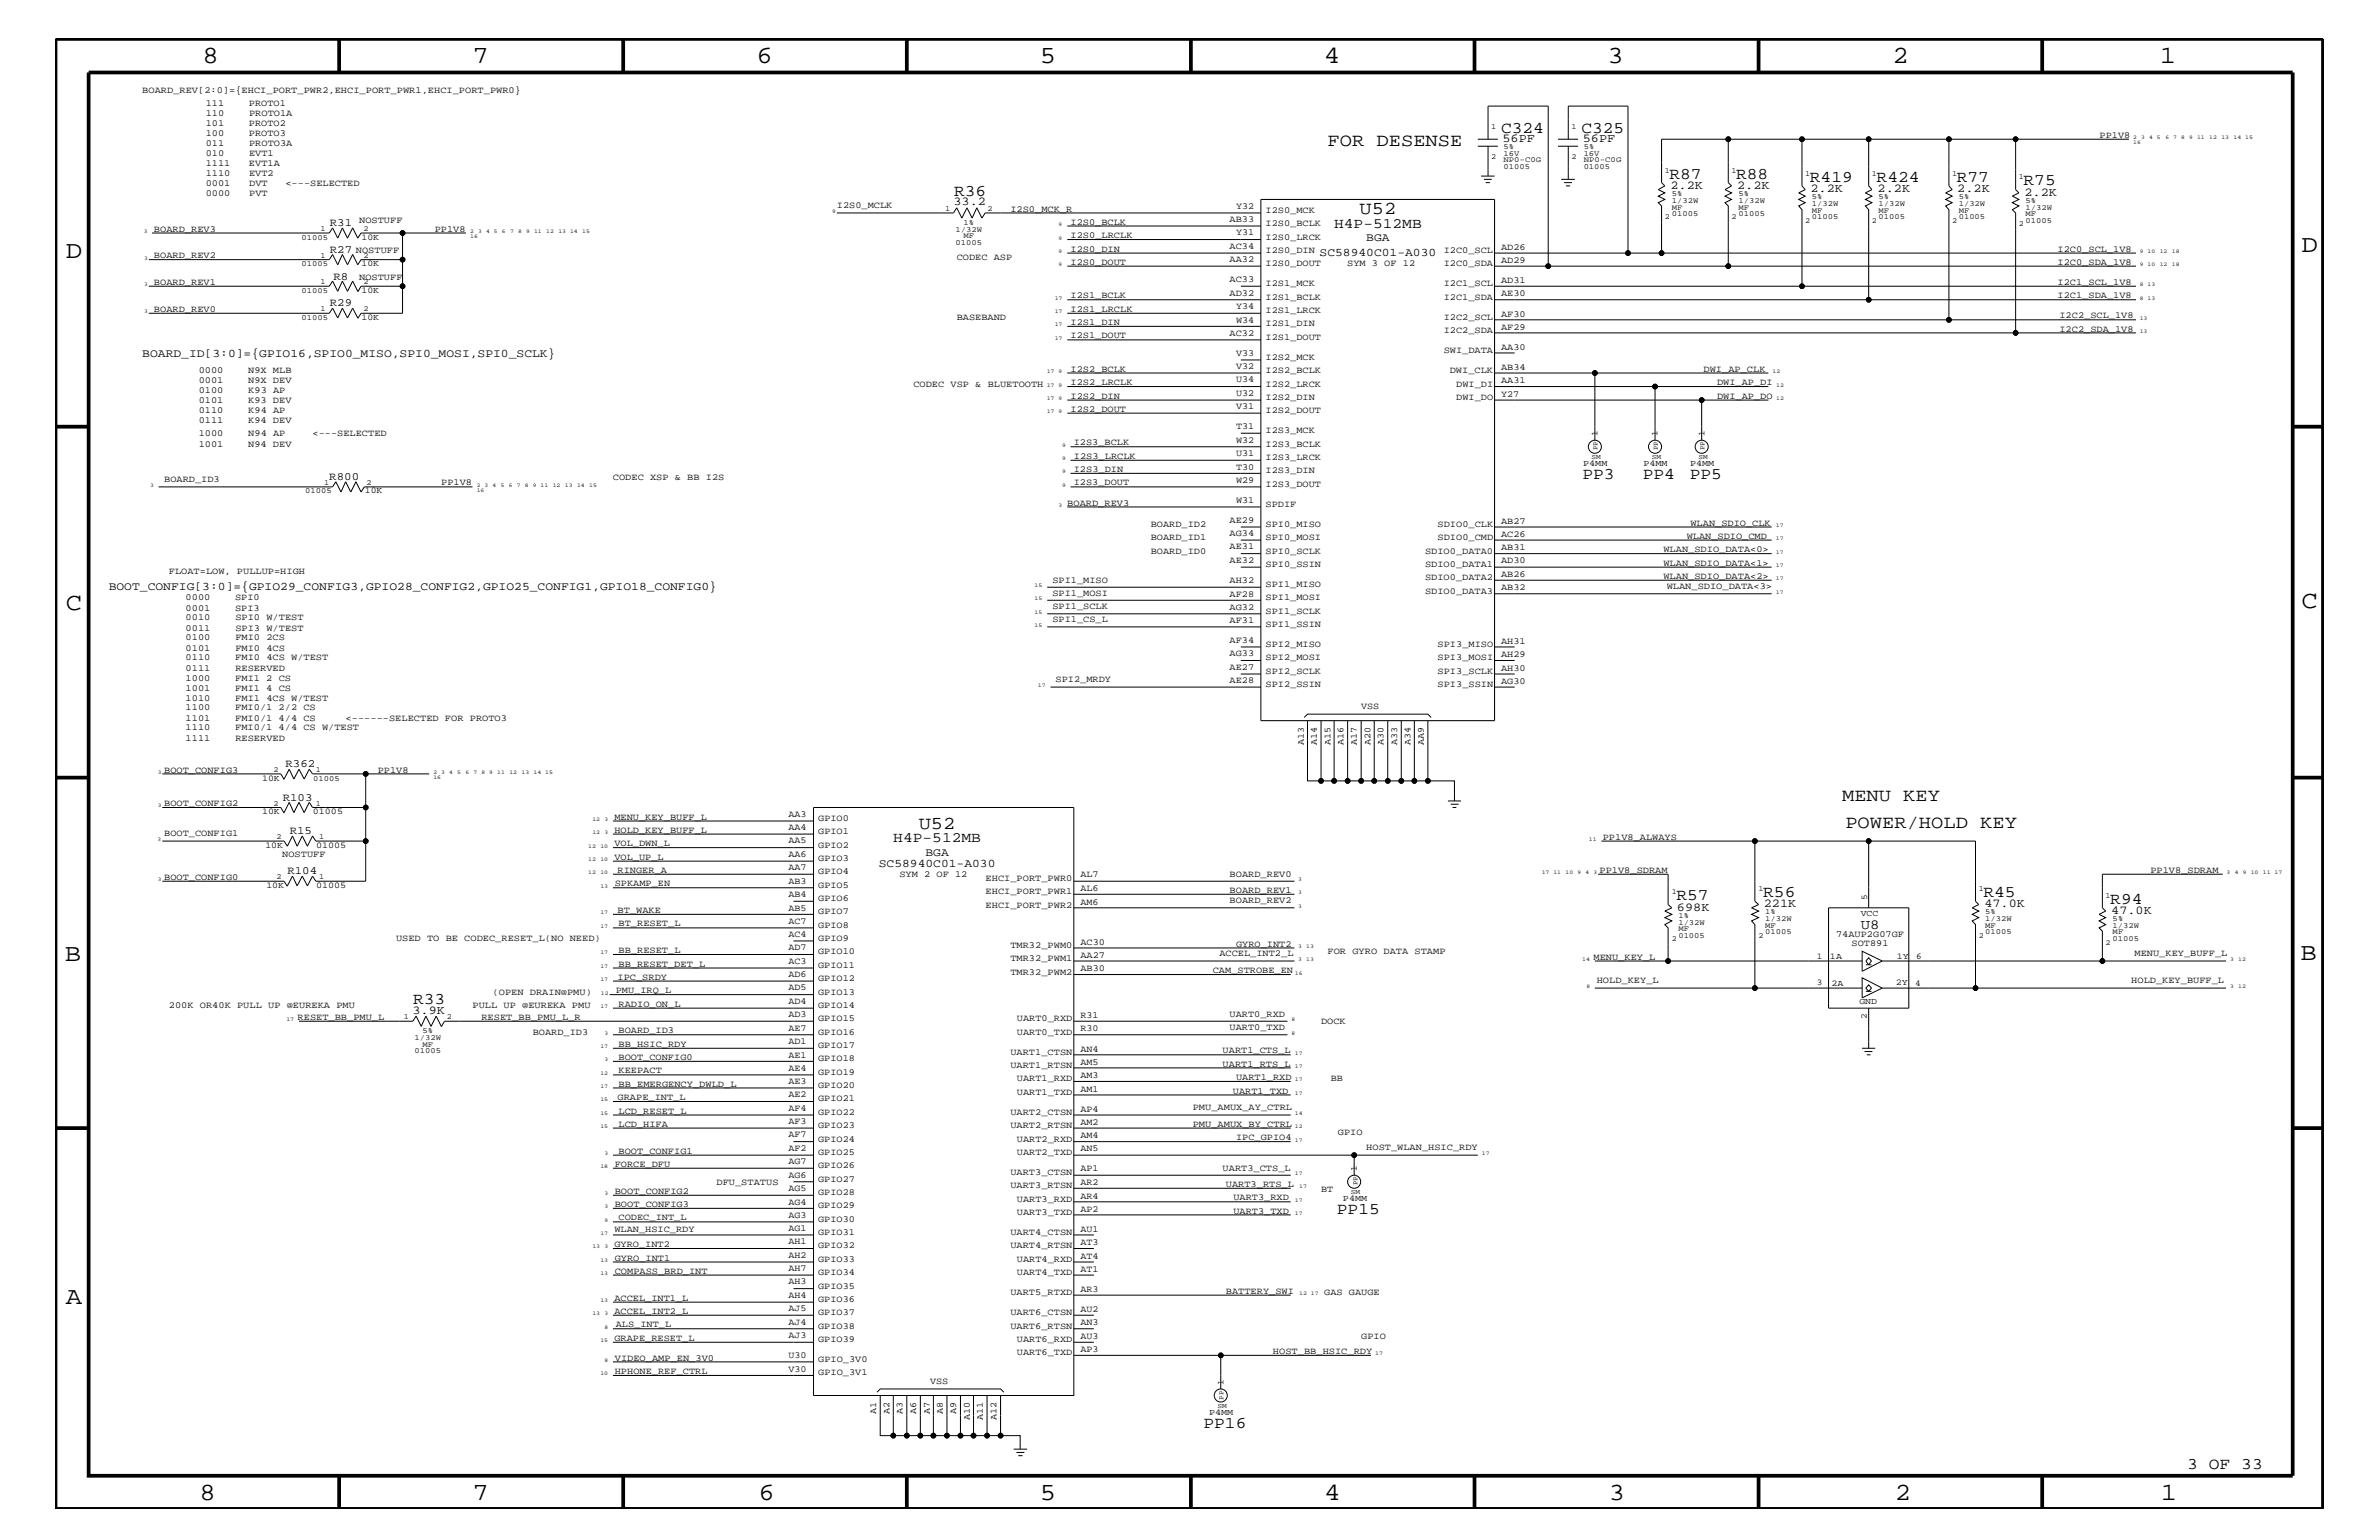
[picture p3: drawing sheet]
<svg xmlns="http://www.w3.org/2000/svg" width="432mm" height="279mm" viewBox="0 0 432 279" stroke-linecap="round" stroke-linejoin="round" font-family="sans-serif">
<defs><g id="words">
<g font-size="4.5">
<text x="36.7" y="11.5">8</text>
<text x="85.8" y="11.5">7</text>
<text x="137.3" y="11.5">6</text>
<text x="188.7" y="11.5">5</text>
<text x="240.3" y="11.5">4</text>
<text x="291.8" y="11.5">3</text>
<text x="343.5" y="11.5">2</text>
<text x="392" y="11.5">1</text>
<text x="11.9" y="46.8">D</text>
<text x="417.7" y="45.7">D</text>
<text x="11.9" y="110.6">C</text>
<text x="417.7" y="110.3">C</text>
<text x="11.8" y="174.3">B</text>
<text x="417.6" y="174.2">B</text>
<text x="11.9" y="236.7">A</text>
<text x="36.2" y="272.1">8</text>
<text x="85.8" y="272.1">7</text>
<text x="137.7" y="272.1">6</text>
<text x="188.7" y="272.1">5</text>
<text x="240.4" y="272.1">4</text>
<text x="292" y="272.1">3</text>
<text x="343.9" y="272.1">2</text>
<text x="392.2" y="272.1">1</text>
</g>
<g font-size="3.3">
<text x="241" y="26.5">FOR DESENSE</text>
<text x="246.8" y="38.9">U52</text>
<text x="334.3" y="145.3">MENU KEY</text>
<text x="166.8" y="150.5">U52</text>
<text x="334.9" y="150.1">POWER/HOLD KEY</text>
</g>
<g font-size="3">
<text x="272.5" y="24.1">C324</text>
<text x="287" y="24.1">C325</text>
<text x="173.2" y="35.6">R36</text>
<text x="303" y="32.5">R87</text>
<text x="315.1" y="32.5">R88</text>
<text x="328.5" y="33">R419</text>
<text x="340.6" y="33">R424</text>
<text x="355.2" y="33">R77</text>
<text x="367.3" y="33.6">R75</text>
<text x="287.2" y="86.9">PP3</text>
<text x="298.2" y="86.9">PP4</text>
<text x="306.7" y="86.9">PP5</text>
<text x="304.3" y="163.4">R57</text>
<text x="320" y="162.8">R56</text>
<text x="360" y="162.8">R45</text>
<text x="383" y="163.9">R94</text>
<text x="75" y="182.2">R33</text>
<text x="242.7" y="220.2">PP15</text>
<text x="218.4" y="259">PP16</text>
<text x="397" y="266.5">3 OF 33</text>
</g>
<g font-size="2.6">
<text x="242.1" y="41.3">H4P-512MB</text>
<text x="162.1" y="152.9">H4P-512MB</text>
</g>
<text font-size="2.5" x="337.7" y="168.5">U8</text>
<g font-size="2.2">
<text x="272.7" y="25.9">56PF</text>
<text x="287.3" y="25.9">56PF</text>
<text x="303.2" y="34.2">2.2K</text>
<text x="315.3" y="34.2">2.2K</text>
<text x="328.6" y="34.8">2.2K</text>
<text x="340.8" y="34.8">2.2K</text>
<text x="355.3" y="34.8">2.2K</text>
<text x="367.5" y="35.5">2.2K</text>
<text x="173.1" y="37.3">33.2</text>
<text x="304.4" y="165.2">698K</text>
<text x="320.1" y="164.5">221K</text>
<text x="360.2" y="164.5">47.0K</text>
<text x="383.2" y="165.8">47.0K</text>
<text x="74.8" y="184">3.9K</text>
</g>
<g font-size="2.1">
<text x="239.5" y="46.4">SC58940C01-A030</text>
<text x="248" y="43.8">BGA</text>
<text x="25.8" y="64.7">BOARD_ID[3:0]={GPIO16,SPIO0_MISO,SPI0_MOSI,SPI0_SCLK}</text>
<text x="19.7" y="107.1">BOOT_CONFIG[3:0]={GPIO29_CONFIG3,GPIO28_CONFIG2,GPIO25_CONFIG1,GPIO18_CONFIG0}</text>
<text x="168" y="155.3">BGA</text>
<text x="159.5" y="157.3">SC58940C01-A030</text>
</g>
<g font-size="2">
<text x="59.9" y="41">R31</text>
<text x="59.9" y="45.9">R27</text>
<text x="60.5" y="50.7">R8</text>
<text x="59.9" y="55.6">R29</text>
<text x="59.8" y="87.1">R800</text>
<text x="51.8" y="139.2">R362</text>
<text x="51.3" y="145.3">R103</text>
<text x="52.6" y="151.3">R15</text>
<text x="52.2" y="158.6">R104</text>
</g>
<g font-size="1.7">
<text x="25.8" y="16.8">BOARD_REV[2:0]={EHCI_PORT_PWR2,EHCI_PORT_PWR1,EHCI_PORT_PWR0}</text>
<text x="37.3" y="21">110</text>
<text x="37.3" y="19.2">111</text>
<text x="37.3" y="22.9">101</text>
<text x="45.2" y="19.2">PROTO1</text>
<text x="45.2" y="22.9">PROTO2</text>
<text x="45.2" y="21">PROTO1A</text>
<text x="37.3" y="26.5">011</text>
<text x="37.3" y="24.7">100</text>
<text x="37.3" y="28.3">010</text>
<text x="45.2" y="24.7">PROTO3</text>
<text x="45.2" y="28.3">EVT1</text>
<text x="45.2" y="26.5">PROTO3A</text>
<text x="381.1" y="25">PP1V8</text>
<text x="37.3" y="30.2">1111</text>
<text x="37.3" y="35.6">0000</text>
<text x="37.3" y="33.7">0001</text>
<text x="37.3" y="31.9">1110</text>
<text x="45.2" y="30.2">EVT1A</text>
<text x="45.2" y="31.9">EVT2</text>
<text x="45.2" y="35.6">PVT</text>
<text x="45.2" y="33.7">DVT</text>
<text x="51.8" y="33.7">&lt;---SELECTED</text>
<text x="65.2" y="40.4">NOSTUFF</text>
<text x="151.9" y="37.8">I2S0_MCLK</text>
<text x="183.4" y="38.4">I2S0_MCK_R</text>
<text x="194.3" y="40.8">I2S0_BCLK</text>
<text x="223.2" y="40.3">AB33</text>
<text x="224.4" y="37.9">Y32</text>
<text x="229.7" y="38.6">I2S0_MCK</text>
<text x="229.7" y="41">I2S0_BCLK</text>
<text x="27.9" y="42">BOARD_REV3</text>
<text x="27.9" y="46.8">BOARD_REV2</text>
<text x="64.6" y="45.9">NOSTUFF</text>
<text x="78.9" y="42">PP1V8</text>
<text x="173.7" y="47.1">CODEC ASP</text>
<text x="194.3" y="45.7">I2S0_DIN</text>
<text x="194.3" y="43.2">I2S0_LRCLK</text>
<text x="223.2" y="45.2">AC34</text>
<text x="223.2" y="47.6">AA32</text>
<text x="224.4" y="42.7">Y31</text>
<text x="229.7" y="45.9">I2S0_DIN</text>
<text x="229.7" y="43.5">I2S0_LRCK</text>
<text x="262" y="45.9">I2C0_SCL</text>
<text x="272.5" y="45.3">AD26</text>
<text x="272.5" y="47.7">AD29</text>
<text x="373.5" y="45.7">I2C0_SCL_1V8</text>
<text x="27.9" y="51.7">BOARD_REV1</text>
<text x="65.2" y="50.7">NOSTUFF</text>
<text x="194.3" y="48">I2S0_DOUT</text>
<text x="223.2" y="53.6">AD32</text>
<text x="223.2" y="51.3">AC33</text>
<text x="229.7" y="51.9">I2S1_MCK</text>
<text x="229.7" y="48.3">I2S0_DOUT</text>
<text x="244.5" y="48.3">SYM 3 OF 12</text>
<text x="262" y="51.9">I2C1_SCL</text>
<text x="262" y="48.3">I2C0_SDA</text>
<text x="272.5" y="51.3">AD31</text>
<text x="272.5" y="53.8">AE30</text>
<text x="373.5" y="51.7">I2C1_SCL_1V8</text>
<text x="373.5" y="48">I2C0_SDA_1V8</text>
<text x="27.9" y="56.6">BOARD_REV0</text>
<text x="173.7" y="58">BASEBAND</text>
<text x="194.3" y="59">I2S1_DIN</text>
<text x="194.3" y="54.1">I2S1_BCLK</text>
<text x="194.3" y="56.6">I2S1_LRCLK</text>
<text x="224.4" y="58.5">W34</text>
<text x="224.4" y="56.1">Y34</text>
<text x="229.7" y="59.2">I2S1_DIN</text>
<text x="229.7" y="56.8">I2S1_LRCK</text>
<text x="229.7" y="54.4">I2S1_BCLK</text>
<text x="262" y="58">I2C2_SCL</text>
<text x="262" y="54.4">I2C1_SDA</text>
<text x="272.5" y="57.4">AF30</text>
<text x="272.5" y="59.8">AF29</text>
<text x="373.5" y="54.1">I2C1_SDA_1V8</text>
<text x="373.8" y="57.8">I2C2_SCL_1V8</text>
<text x="194.3" y="61.4">I2S1_DOUT</text>
<text x="223.2" y="60.9">AC32</text>
<text x="224.4" y="64.5">V33</text>
<text x="229.7" y="65.3">I2S2_MCK</text>
<text x="229.7" y="61.7">I2S1_DOUT</text>
<text x="262" y="64">SWI_DATA</text>
<text x="262" y="60.4">I2C2_SDA</text>
<text x="272.5" y="63.4">AA30</text>
<text x="373.8" y="60.2">I2C2_SDA_1V8</text>
<text x="36.1" y="69.5">0001</text>
<text x="36.1" y="67.7">0000</text>
<text x="36.1" y="71.3">0100</text>
<text x="45.1" y="69.5">N9X DEV</text>
<text x="45.1" y="67.7">N9X MLB</text>
<text x="45.1" y="71.3">K93 AP</text>
<text x="165.8" y="70.1">CODEC VSP &amp; BLUETOOTH</text>
<text x="194.3" y="67.5">I2S2_BCLK</text>
<text x="194.3" y="69.9">I2S2_LRCLK</text>
<text x="224.4" y="67">V32</text>
<text x="224.4" y="71.8">U32</text>
<text x="224.4" y="69.4">U34</text>
<text x="229.7" y="67.7">I2S2_BCLK</text>
<text x="229.7" y="70.1">I2S2_LRCK</text>
<text x="263.1" y="67.7">DWI_CLK</text>
<text x="264.3" y="70.1">DWI_DI</text>
<text x="272.5" y="67.1">AB34</text>
<text x="272.5" y="69.5">AA31</text>
<text x="272.5" y="72">Y27</text>
<text x="309.2" y="67.5">DWI_AP_CLK</text>
<text x="311.7" y="69.9">DWI_AP_DI</text>
<text x="36.1" y="76.8">0111</text>
<text x="36.1" y="73.2">0101</text>
<text x="36.1" y="75">0110</text>
<text x="45.1" y="76.8">K94 DEV</text>
<text x="45.1" y="73.2">K93 DEV</text>
<text x="45.1" y="75">K94 AP</text>
<text x="194.3" y="72.3">I2S2_DIN</text>
<text x="194.3" y="74.7">I2S2_DOUT</text>
<text x="224.4" y="74.3">V31</text>
<text x="224.4" y="77.9">T31</text>
<text x="229.7" y="72.6">I2S2_DIN</text>
<text x="229.7" y="75">I2S2_DOUT</text>
<text x="264.3" y="72.6">DWI_DO</text>
<text x="311.7" y="72.3">DWI_AP_DO</text>
<text x="36.1" y="81.1">1001</text>
<text x="36.1" y="79.2">1000</text>
<text x="45.1" y="81.1">N94 DEV</text>
<text x="45.1" y="79.2">N94 AP</text>
<text x="56.7" y="79.2">&lt;---SELECTED</text>
<text x="194.9" y="83.3">I2S3_LRCLK</text>
<text x="194.9" y="80.8">I2S3_BCLK</text>
<text x="224.4" y="80.3">W32</text>
<text x="224.4" y="82.7">U31</text>
<text x="229.7" y="78.6">I2S3_MCK</text>
<text x="229.7" y="81.1">I2S3_BCLK</text>
<text x="229.7" y="83.5">I2S3_LRCK</text>
<text x="29.8" y="87.5">BOARD_ID3</text>
<text x="80.1" y="88.1">PP1V8</text>
<text x="111.3" y="87.1">CODEC XSP &amp; BB I2S</text>
<text x="194.9" y="85.6">I2S3_DIN</text>
<text x="194.9" y="88.1">I2S3_DOUT</text>
<text x="224.4" y="85.2">T30</text>
<text x="224.4" y="87.6">W29</text>
<text x="229.7" y="85.9">I2S3_DIN</text>
<text x="229.7" y="88.3">I2S3_DOUT</text>
<text x="193.7" y="91.7">BOARD_REV3</text>
<text x="208.9" y="95.6">BOARD_ID2</text>
<text x="223.2" y="94.9">AE29</text>
<text x="224.4" y="91.2">W31</text>
<text x="229.7" y="92">SPDIF</text>
<text x="229.7" y="95.6">SPI0_MISO</text>
<text x="260.9" y="95.6">SDIO0_CLK</text>
<text x="272.5" y="95">AB27</text>
<text x="306.8" y="95.4">WLAN_SDIO_CLK</text>
<text x="208.9" y="100.4">BOARD_ID0</text>
<text x="208.9" y="98">BOARD_ID1</text>
<text x="223.2" y="97.3">AG34</text>
<text x="223.2" y="99.7">AE31</text>
<text x="229.7" y="98">SPI0_MOSI</text>
<text x="229.7" y="100.4">SPI0_SCLK</text>
<text x="258.7" y="100.4">SDIO0_DATA0</text>
<text x="260.9" y="98">SDIO0_CMD</text>
<text x="272.5" y="97.4">AC26</text>
<text x="272.5" y="99.9">AB31</text>
<text x="301.9" y="100.2">WLAN_SDIO_DATA&lt;0&gt;</text>
<text x="306.2" y="97.7">WLAN_SDIO_CMD</text>
<text x="30.6" y="104.1">FLOAT=LOW, PULLUP=HIGH</text>
<text x="191" y="105.7">SPI1_MISO</text>
<text x="223.2" y="102.1">AE32</text>
<text x="223.2" y="105.8">AH32</text>
<text x="229.7" y="102.9">SPI0_SSIN</text>
<text x="229.7" y="106.5">SPI1_MISO</text>
<text x="258.7" y="102.9">SDIO0_DATA1</text>
<text x="258.7" y="107.7">SDIO0_DATA3</text>
<text x="258.7" y="105.3">SDIO0_DATA2</text>
<text x="272.5" y="102.2">AD30</text>
<text x="272.5" y="104.7">AB26</text>
<text x="272.5" y="107.1">AB32</text>
<text x="301.9" y="105">WLAN_SDIO_DATA&lt;2&gt;</text>
<text x="301.9" y="102.6">WLAN_SDIO_DATA&lt;1&gt;</text>
<text x="302.5" y="106.9">WLAN_SDIO_DATA&lt;3&gt;</text>
<text x="33.7" y="112.6">0010</text>
<text x="33.7" y="110.8">0001</text>
<text x="33.7" y="108.9">0000</text>
<text x="42.7" y="110.8">SPI3</text>
<text x="42.7" y="108.9">SPI0</text>
<text x="42.7" y="112.6">SPI0 W/TEST</text>
<text x="191" y="108.1">SPI1_MOSI</text>
<text x="191" y="110.5">SPI1_SCLK</text>
<text x="191" y="112.9">SPI1_CS_L</text>
<text x="223.2" y="108.2">AF28</text>
<text x="223.2" y="110.6">AG32</text>
<text x="223.2" y="113.1">AF31</text>
<text x="229.7" y="108.9">SPI1_MOSI</text>
<text x="229.7" y="111.4">SPI1_SCLK</text>
<text x="229.7" y="113.7">SPI1_SSIN</text>
<text x="33.7" y="116.2">0100</text>
<text x="33.7" y="118.1">0101</text>
<text x="33.7" y="114.4">0011</text>
<text x="33.7" y="119.8">0110</text>
<text x="42.7" y="119.8">FMI0 4CS W/TEST</text>
<text x="42.7" y="116.2">FMI0 2CS</text>
<text x="42.7" y="118.1">FMI0 4CS</text>
<text x="42.7" y="114.4">SPI3 W/TEST</text>
<text x="223.2" y="116.7">AF34</text>
<text x="223.2" y="119.1">AG33</text>
<text x="229.7" y="119.8">SPI2_MOSI</text>
<text x="229.7" y="117.4">SPI2_MISO</text>
<text x="260.9" y="117.4">SPI3_MISO</text>
<text x="260.9" y="119.8">SPI3_MOSI</text>
<text x="272.5" y="116.8">AH31</text>
<text x="272.5" y="119.2">AH29</text>
<text x="33.7" y="121.7">0111</text>
<text x="33.7" y="123.5">1000</text>
<text x="33.7" y="125.3">1001</text>
<text x="42.7" y="123.5">FMI1 2 CS</text>
<text x="42.7" y="125.3">FMI1 4 CS</text>
<text x="42.7" y="121.7">RESERVED</text>
<text x="191.6" y="123.8">SPI2_MRDY</text>
<text x="223.2" y="121.5">AE27</text>
<text x="223.2" y="124">AE28</text>
<text x="229.7" y="122.3">SPI2_SCLK</text>
<text x="229.7" y="124.7">SPI2_SSIN</text>
<text x="260.9" y="124.7">SPI3_SSIN</text>
<text x="260.9" y="122.3">SPI3_SCLK</text>
<text x="272.5" y="121.7">AH30</text>
<text x="272.5" y="124.1">AG30</text>
<text x="33.7" y="130.8">1101</text>
<text x="33.7" y="128.9">1100</text>
<text x="33.7" y="127.1">1010</text>
<text x="42.7" y="130.8">FMI0/1 4/4 CS</text>
<text x="42.7" y="128.9">FMI0/1 2/2 CS</text>
<text x="42.7" y="127.1">FMI1 4CS W/TEST</text>
<text x="62.7" y="130.8">&lt;------SELECTED FOR PROTO3</text>
<text x="247.1" y="128.7">VSS</text>
<text x="33.7" y="134.4">1111</text>
<text x="33.7" y="132.5">1110</text>
<text x="42.7" y="132.5">FMI0/1 4/4 CS W/TEST</text>
<text x="42.7" y="134.4">RESERVED</text>
<text x="236.6" y="135.2" transform="rotate(-90 236.6 135.2)">A13</text>
<text x="239" y="135.2" transform="rotate(-90 239 135.2)">A14</text>
<text x="241.5" y="135.2" transform="rotate(-90 241.5 135.2)">A15</text>
<text x="243.8" y="135.2" transform="rotate(-90 243.8 135.2)">A16</text>
<text x="246.3" y="135.2" transform="rotate(-90 246.3 135.2)">A17</text>
<text x="248.8" y="135.2" transform="rotate(-90 248.8 135.2)">A20</text>
<text x="251.1" y="135.2" transform="rotate(-90 251.1 135.2)">A30</text>
<text x="253.6" y="135.2" transform="rotate(-90 253.6 135.2)">A33</text>
<text x="256" y="135.2" transform="rotate(-90 256 135.2)">A34</text>
<text x="258.4" y="135.2" transform="rotate(-90 258.4 135.2)">AA9</text>
<text x="29.8" y="140.2">BOOT_CONFIG3</text>
<text x="68.6" y="140.2">PP1V8</text>
<text x="29.8" y="146.2">BOOT_CONFIG2</text>
<text x="111.5" y="148.7">MENU_KEY_BUFF_L</text>
<text x="143.1" y="148.2">AA3</text>
<text x="148.5" y="149">GPIO0</text>
<text x="29.8" y="151.8">BOOT_CONFIG1</text>
<text x="51.2" y="155.6">NOSTUFF</text>
<text x="111.5" y="151.1">HOLD_KEY_BUFF_L</text>
<text x="111.5" y="153.5">VOL_DWN_L</text>
<text x="111.5" y="156">VOL_UP_L</text>
<text x="143.1" y="150.7">AA4</text>
<text x="143.1" y="153">AA5</text>
<text x="143.1" y="155.5">AA6</text>
<text x="148.5" y="151.3">GPIO1</text>
<text x="148.5" y="153.8">GPIO2</text>
<text x="290.9" y="152.3">PP1V8_ALWAYS</text>
<text x="29.8" y="159.6">BOOT_CONFIG0</text>
<text x="111.6" y="160.8">SPKAMP_EN</text>
<text x="112.1" y="158.4">RINGER_A</text>
<text x="143.1" y="157.9">AA7</text>
<text x="143.1" y="160.3">AB3</text>
<text x="148.5" y="161.1">GPIO5</text>
<text x="148.5" y="158.6">GPIO4</text>
<text x="148.5" y="156.2">GPIO3</text>
<text x="163.2" y="159.2">SYM 2 OF 12</text>
<text x="178.9" y="159.9">EHCI_PORT_PWR0</text>
<text x="196.1" y="159.2">AL7</text>
<text x="196.1" y="161.7">AL6</text>
<text x="223.2" y="159">BOARD_REV0</text>
<text x="223.2" y="162">BOARD_REV1</text>
<text x="290.3" y="158.4">PP1V8_SDRAM</text>
<text x="390.3" y="158.4">PP1V8_SDRAM</text>
<text x="112.1" y="165.6">BT_WAKE</text>
<text x="143.1" y="162.8">AB4</text>
<text x="143.1" y="165.2">AB5</text>
<text x="143.1" y="167.6">AC7</text>
<text x="148.5" y="163.5">GPIO6</text>
<text x="148.5" y="165.9">GPIO7</text>
<text x="178.9" y="164.7">EHCI_PORT_PWR2</text>
<text x="178.9" y="162.2">EHCI_PORT_PWR1</text>
<text x="196.1" y="164.1">AM6</text>
<text x="223.2" y="163.9">BOARD_REV2</text>
<text x="71.9" y="170.7">USED TO BE CODEC_RESET_L(NO NEED)</text>
<text x="112.3" y="168.1">BT_RESET_L</text>
<text x="112.3" y="172.9">BB_RESET_L</text>
<text x="143.1" y="172.4">AD7</text>
<text x="143.1" y="170">AC4</text>
<text x="148.5" y="173.2">GPIO10</text>
<text x="148.5" y="168.3">GPIO8</text>
<text x="148.5" y="170.7">GPIO9</text>
<text x="183.4" y="172">TMR32_PWM0</text>
<text x="196.1" y="171.4">AC30</text>
<text x="196.1" y="173.8">AA27</text>
<text x="221.3" y="173.5">ACCEL_INT2_L</text>
<text x="224.4" y="171.7">GYRO_INT2</text>
<text x="241" y="173.2">FOR GYRO DATA STAMP</text>
<text x="333.2" y="170">74AUP2G07GF</text>
<text x="336.1" y="171.6">SOT891</text>
<text x="387.4" y="173.5">MENU_KEY_BUFF_L</text>
<text x="112.1" y="177.7">IPC_SRDY</text>
<text x="112.3" y="175.4">BB_RESET_DET_L</text>
<text x="143.1" y="174.9">AC3</text>
<text x="143.1" y="177.3">AD6</text>
<text x="143.1" y="179.7">AD5</text>
<text x="148.5" y="178">GPIO12</text>
<text x="148.5" y="175.6">GPIO11</text>
<text x="183.4" y="176.8">TMR32_PWM2</text>
<text x="183.4" y="174.4">TMR32_PWM1</text>
<text x="196.1" y="176.2">AB30</text>
<text x="220.1" y="176.6">CAM_STROBE_EN</text>
<text x="289.2" y="174.2">MENU_KEY_L</text>
<text x="289.8" y="178.4">HOLD_KEY_L</text>
<text x="386.8" y="178.4">HOLD_KEY_BUFF_L</text>
<text x="30.6" y="182.9">200K OR40K PULL UP @EUREKA PMU</text>
<text x="54" y="185">RESET_BB_PMU_L</text>
<text x="85.8" y="182.9">PULL UP @EUREKA PMU</text>
<text x="87.4" y="185">RESET_BB_PMU_L_R</text>
<text x="89.4" y="180.5">(OPEN DRAIN@PMU)</text>
<text x="111.8" y="180.2">PMU_IRQ_L</text>
<text x="112.3" y="182.7">RADIO_ON_L</text>
<text x="143.1" y="182.1">AD4</text>
<text x="143.1" y="184.6">AD3</text>
<text x="148.5" y="182.9">GPIO14</text>
<text x="148.5" y="180.5">GPIO13</text>
<text x="148.5" y="185.3">GPIO15</text>
<text x="184.6" y="185.3">UART0_RXD</text>
<text x="196.1" y="184.7">R31</text>
<text x="223.2" y="184.4">UART0_RXD</text>
<text x="239.8" y="185.9">DOCK</text>
<text x="96.7" y="187.7">BOARD_ID3</text>
<text x="112.3" y="187.5">BOARD_ID3</text>
<text x="112.3" y="189.9">BB_HSIC_RDY</text>
<text x="143.1" y="187">AE7</text>
<text x="143.1" y="189.4">AD1</text>
<text x="143.1" y="191.9">AE1</text>
<text x="148.5" y="190.2">GPIO17</text>
<text x="148.5" y="187.7">GPIO16</text>
<text x="183.4" y="191.4">UART1_CTSN</text>
<text x="184.6" y="187.7">UART0_TXD</text>
<text x="196.1" y="187.1">R30</text>
<text x="196.1" y="190.8">AN4</text>
<text x="221.9" y="191.1">UART1_CTS_L</text>
<text x="223.2" y="186.9">UART0_TXD</text>
<text x="112.3" y="194.8">KEEPACT</text>
<text x="112.3" y="192.3">BOOT_CONFIG0</text>
<text x="112.3" y="197.2">BB_EMERGENCY_DWLD_L</text>
<text x="143.1" y="194.3">AE4</text>
<text x="143.1" y="196.7">AE3</text>
<text x="148.5" y="192.6">GPIO18</text>
<text x="148.5" y="195">GPIO19</text>
<text x="148.5" y="197.4">GPIO20</text>
<text x="183.4" y="193.7">UART1_RTSN</text>
<text x="184.6" y="196.2">UART1_RXD</text>
<text x="196.1" y="193.2">AM5</text>
<text x="196.1" y="195.6">AM3</text>
<text x="221.9" y="193.6">UART1_RTS_L</text>
<text x="224.4" y="195.9">UART1_RXD</text>
<text x="241.6" y="196.2">BB</text>
<text x="112.1" y="199.6">GRAPE_INT_L</text>
<text x="112.3" y="202">LCD_RESET_L</text>
<text x="143.1" y="199.1">AE2</text>
<text x="143.1" y="201.5">AF4</text>
<text x="143.1" y="204">AF3</text>
<text x="148.5" y="202.3">GPIO22</text>
<text x="148.5" y="199.8">GPIO21</text>
<text x="183.4" y="202.3">UART2_CTSN</text>
<text x="184.6" y="198.7">UART1_TXD</text>
<text x="196.1" y="198.1">AM1</text>
<text x="196.1" y="201.7">AP4</text>
<text x="216.5" y="201.5">PMU_AMUX_AY_CTRL</text>
<text x="223.8" y="198.4">UART1_TXD</text>
<text x="112.3" y="209.3">BOOT_CONFIG1</text>
<text x="112.3" y="204.4">LCD_HIFA</text>
<text x="143.1" y="206.4">AF7</text>
<text x="143.1" y="208.8">AF2</text>
<text x="148.5" y="204.7">GPIO23</text>
<text x="148.5" y="209.6">GPIO25</text>
<text x="148.5" y="207.1">GPIO24</text>
<text x="183.4" y="204.7">UART2_RTSN</text>
<text x="184.6" y="209.6">UART2_TXD</text>
<text x="184.6" y="207.1">UART2_RXD</text>
<text x="196.1" y="204.1">AM2</text>
<text x="196.1" y="206.5">AM4</text>
<text x="196.1" y="208.9">AN5</text>
<text x="216.5" y="204.4">PMU_AMUX_BY_CTRL</text>
<text x="224.4" y="206.9">IPC_GPIO4</text>
<text x="242.8" y="205.9">GPIO</text>
<text x="248" y="208.7">HOST_WLAN_HSIC_RDY</text>
<text x="111.6" y="211.7">FORCE_DFU</text>
<text x="130" y="215">DFU_STATUS</text>
<text x="143.1" y="211.3">AG7</text>
<text x="143.1" y="213.6">AG6</text>
<text x="148.5" y="214.4">GPIO27</text>
<text x="148.5" y="211.9">GPIO26</text>
<text x="183.4" y="215.6">UART3_RTSN</text>
<text x="183.4" y="213.2">UART3_CTSN</text>
<text x="196.1" y="212.5">AP1</text>
<text x="196.1" y="215">AR2</text>
<text x="221.9" y="212.4">UART3_CTS_L</text>
<text x="222.5" y="215.3">UART3_RTS_L</text>
<text x="111.6" y="219">BOOT_CONFIG3</text>
<text x="111.6" y="216.6">BOOT_CONFIG2</text>
<text x="112.3" y="221.4">CODEC_INT_L</text>
<text x="143.1" y="216.1">AG5</text>
<text x="143.1" y="218.6">AG4</text>
<text x="143.1" y="220.9">AG3</text>
<text x="148.5" y="216.9">GPIO28</text>
<text x="148.5" y="221.7">GPIO30</text>
<text x="148.5" y="219.2">GPIO29</text>
<text x="184.6" y="218">UART3_RXD</text>
<text x="184.6" y="220.4">UART3_TXD</text>
<text x="196.1" y="217.5">AR4</text>
<text x="196.1" y="219.8">AP2</text>
<text x="223.9" y="220.2">UART3_TXD</text>
<text x="223.9" y="217.8">UART3_RXD</text>
<text x="239.8" y="216.2">BT</text>
<text x="111.5" y="223.5">WLAN_HSIC_RDY</text>
<text x="111.5" y="226.3">GYRO_INT2</text>
<text x="143.1" y="223.4">AG1</text>
<text x="143.1" y="225.7">AH1</text>
<text x="148.5" y="226.5">GPIO32</text>
<text x="148.5" y="224.1">GPIO31</text>
<text x="183.4" y="226.5">UART4_RTSN</text>
<text x="183.4" y="224.1">UART4_CTSN</text>
<text x="196.1" y="223.5">AU1</text>
<text x="196.1" y="225.9">AT3</text>
<text x="111.6" y="231.1">COMPASS_BRD_INT</text>
<text x="111.6" y="228.7">GYRO_INT1</text>
<text x="143.1" y="228.2">AH2</text>
<text x="143.1" y="230.7">AH7</text>
<text x="143.1" y="233">AH3</text>
<text x="148.5" y="229">GPIO33</text>
<text x="148.5" y="233.8">GPIO35</text>
<text x="148.5" y="231.3">GPIO34</text>
<text x="184.6" y="229">UART4_RXD</text>
<text x="184.6" y="231.3">UART4_TXD</text>
<text x="196.1" y="228.4">AT4</text>
<text x="196.1" y="230.7">AT1</text>
<text x="111.5" y="236">ACCEL_INT1_L</text>
<text x="111.5" y="238.4">ACCEL_INT2_L</text>
<text x="143.1" y="235.5">AH4</text>
<text x="143.1" y="237.9">AJ5</text>
<text x="148.5" y="238.6">GPIO37</text>
<text x="148.5" y="236.2">GPIO36</text>
<text x="183.4" y="238.6">UART6_CTSN</text>
<text x="183.4" y="235">UART5_RTXD</text>
<text x="196.1" y="234.4">AR3</text>
<text x="196.1" y="238">AU2</text>
<text x="222.5" y="234.7">BATTERY_SWI</text>
<text x="240.4" y="235">GAS GAUGE</text>
<text x="111.5" y="243.3">GRAPE_RESET_L</text>
<text x="111.8" y="240.8">ALS_INT_L</text>
<text x="143.1" y="240.3">AJ4</text>
<text x="143.1" y="242.8">AJ3</text>
<text x="148.5" y="241.1">GPIO38</text>
<text x="148.5" y="243.5">GPIO39</text>
<text x="183.4" y="241.1">UART6_RTSN</text>
<text x="184.6" y="243.5">UART6_RXD</text>
<text x="184.6" y="245.9">UART6_TXD</text>
<text x="196.1" y="240.5">AN3</text>
<text x="196.1" y="242.9">AU3</text>
<text x="196.1" y="245.3">AP3</text>
<text x="231.1" y="245.6">HOST_BB_HSIC_RDY</text>
<text x="247.1" y="242.9">GPIO</text>
<text x="111.6" y="249.3">HPHONE_REF_CTRL</text>
<text x="111.6" y="246.9">VIDEO_AMP_EN_3V0</text>
<text x="143.1" y="246.4">U30</text>
<text x="143.1" y="248.9">V30</text>
<text x="148.5" y="247.1">GPIO_3V0</text>
<text x="148.5" y="249.5">GPIO_3V1</text>
<text x="168.8" y="251.1">VSS</text>
<text x="159" y="256.6" transform="rotate(-90 159 256.6)">A1</text>
<text x="161.5" y="256.6" transform="rotate(-90 161.5 256.6)">A2</text>
<text x="163.8" y="256.6" transform="rotate(-90 163.8 256.6)">A3</text>
<text x="166.3" y="256.6" transform="rotate(-90 166.3 256.6)">A6</text>
<text x="168.7" y="256.6" transform="rotate(-90 168.7 256.6)">A7</text>
<text x="171.1" y="256.6" transform="rotate(-90 171.1 256.6)">A8</text>
<text x="173.6" y="256.6" transform="rotate(-90 173.6 256.6)">A9</text>
<text x="176" y="257.7" transform="rotate(-90 176 257.7)">A10</text>
<text x="178.4" y="257.7" transform="rotate(-90 178.4 257.7)">A11</text>
<text x="180.8" y="257.7" transform="rotate(-90 180.8 257.7)">A12</text>
</g>
<g font-size="1.6">
<text x="65.6" y="43.5">10K</text>
<text x="65.6" y="48.3">10K</text>
<text x="65.6" y="53.2">10K</text>
<text x="65.6" y="58">10K</text>
<text x="290" y="79.1" transform="rotate(-90 290 79.1)">1</text>
<text x="300.8" y="79.1" transform="rotate(-90 300.8 79.1)">1</text>
<text x="309.4" y="79.1" transform="rotate(-90 309.4 79.1)">1</text>
<text x="66.2" y="89.5">10K</text>
<text x="287.4" y="84.5">P4MM</text>
<text x="298.3" y="84.5">P4MM</text>
<text x="306.7" y="84.5">P4MM</text>
<text x="47.6" y="141.7">10K</text>
<text x="47.6" y="147.7">10K</text>
<text x="56.8" y="147.7">01005</text>
<text x="48.2" y="153.8">10K</text>
<text x="57.4" y="153.8">01005</text>
<text x="48.3" y="161.1">10K</text>
<text x="57.4" y="161.1">01005</text>
<text x="337.7" y="166.2">VCC</text>
<text x="338.9" y="163.3" transform="rotate(-90 338.9 163.3)">5</text>
<text x="329.8" y="174">1</text>
<text x="329.8" y="178.8">3</text>
<text x="332.1" y="174">1A</text>
<text x="332.4" y="178.8">2A</text>
<text x="344.1" y="178.8">2Y</text>
<text x="344.3" y="174">1Y</text>
<text x="347.6" y="178.8">4</text>
<text x="347.8" y="174">6</text>
<text x="337.5" y="182.2">GND</text>
<text x="338.8" y="184.9" transform="rotate(-90 338.8 184.9)">2</text>
<text x="246.3" y="212.5" transform="rotate(-90 246.3 212.5)">1</text>
<text x="243.8" y="217.9">P4MM</text>
<text x="222.1" y="251.2" transform="rotate(-90 222.1 251.2)">1</text>
<text x="219.5" y="256.7">P4MM</text>
</g>
<g font-size="1.4">
<text x="270.7" y="23.5">1</text>
<text x="285.2" y="23.5">1</text>
<text x="270.7" y="28.9">2</text>
<text x="272.9" y="28.2">16V</text>
<text x="272.9" y="29.4">NP0-C0G</text>
<text x="272.9" y="27.1">5%</text>
<text x="285.2" y="28.9">2</text>
<text x="287.4" y="29.4">NP0-C0G</text>
<text x="287.4" y="28.2">16V</text>
<text x="287.4" y="27.1">5%</text>
<text x="272.9" y="30.6">01005</text>
<text x="287.4" y="30.6">01005</text>
<text x="302.2" y="31.4">1</text>
<text x="303.4" y="35.6">5%</text>
<text x="314.3" y="31.4">1</text>
<text x="315.6" y="35.6">5%</text>
<text x="327.7" y="31.9">1</text>
<text x="339.8" y="31.9">1</text>
<text x="354.3" y="31.9">1</text>
<text x="366.4" y="32.5">1</text>
<text x="58.2" y="41.9">1</text>
<text x="66" y="41.9">2</text>
<text x="171.5" y="38.2">1</text>
<text x="174.9" y="40.8">1%</text>
<text x="179.2" y="38.2">2</text>
<text x="302.2" y="39.8">2</text>
<text x="303.4" y="38">MF</text>
<text x="303.4" y="39.2">01005</text>
<text x="303.4" y="36.8">1/32W</text>
<text x="314.3" y="39.8">2</text>
<text x="315.6" y="36.8">1/32W</text>
<text x="315.6" y="39.2">01005</text>
<text x="315.6" y="38">MF</text>
<text x="327.7" y="40.4">2</text>
<text x="328.8" y="38.6">MF</text>
<text x="328.8" y="36.2">5%</text>
<text x="328.8" y="37.4">1/32W</text>
<text x="328.8" y="39.8">01005</text>
<text x="339.8" y="40.4">2</text>
<text x="341" y="36.2">5%</text>
<text x="341" y="38.6">MF</text>
<text x="341" y="39.8">01005</text>
<text x="341" y="37.4">1/32W</text>
<text x="354.3" y="40.4">2</text>
<text x="355.5" y="36.2">5%</text>
<text x="355.5" y="38.6">MF</text>
<text x="355.5" y="39.8">01005</text>
<text x="355.5" y="37.4">1/32W</text>
<text x="366.4" y="41">2</text>
<text x="367.6" y="39.2">MF</text>
<text x="367.6" y="36.8">5%</text>
<text x="367.6" y="38">1/32W</text>
<text x="367.6" y="40.4">01005</text>
<text x="54.7" y="43.5">01005</text>
<text x="58.2" y="46.8">1</text>
<text x="66" y="46.8">2</text>
<text x="173.4" y="44.4">01005</text>
<text x="173.4" y="42">1/32W</text>
<text x="174.9" y="43.2">MF</text>
<text x="54.7" y="53.2">01005</text>
<text x="54.7" y="48.3">01005</text>
<text x="58.2" y="51.6">1</text>
<text x="66" y="51.6">2</text>
<text x="54.7" y="58">01005</text>
<text x="58.2" y="56.4">1</text>
<text x="66" y="56.4">2</text>
<text x="55.4" y="89.5">01005</text>
<text x="58.8" y="88">1</text>
<text x="66.5" y="88">2</text>
<text x="49.6" y="140.1">2</text>
<text x="56.9" y="141.7">01005</text>
<text x="57.3" y="140.1">1</text>
<text x="49.6" y="146.2">2</text>
<text x="57.3" y="146.2">1</text>
<text x="50.2" y="152.2">2</text>
<text x="57.9" y="152.2">1</text>
<text x="50.2" y="159.5">2</text>
<text x="57.9" y="159.5">1</text>
<text x="319.2" y="161.7">1</text>
<text x="359.2" y="161.7">1</text>
<text x="303.4" y="162.2">1</text>
<text x="304.6" y="166.5">1%</text>
<text x="304.6" y="167.8">1/32W</text>
<text x="320.4" y="165.9">1%</text>
<text x="320.4" y="167.1">1/32W</text>
<text x="360.3" y="165.9">5%</text>
<text x="360.3" y="167.1">1/32W</text>
<text x="382.2" y="162.8">1</text>
<text x="383.5" y="167.1">5%</text>
<text x="303.4" y="170.7">2</text>
<text x="304.6" y="168.9">MF</text>
<text x="304.6" y="170.1">01005</text>
<text x="319.2" y="170.1">2</text>
<text x="320.4" y="169.5">01005</text>
<text x="320.4" y="168.3">MF</text>
<text x="359.2" y="170.1">2</text>
<text x="360.3" y="168.3">MF</text>
<text x="360.3" y="169.5">01005</text>
<text x="382.2" y="171.4">2</text>
<text x="383.5" y="169.5">MF</text>
<text x="383.5" y="168.3">1/32W</text>
<text x="383.5" y="170.7">01005</text>
<text x="73.3" y="184.9">1</text>
<text x="81.1" y="184.9">2</text>
<text x="75.2" y="188.7">1/32W</text>
<text x="75.2" y="191.1">01005</text>
<text x="76.7" y="189.9">MF</text>
<text x="76.7" y="187.5">5%</text>
</g>
<g font-size="1.3">
<text x="288.9" y="83.3">SM</text>
<text x="290" y="81.7" transform="rotate(-90 290 81.7)">PP</text>
<text x="299.8" y="83.3">SM</text>
<text x="300.9" y="81.7" transform="rotate(-90 300.9 81.7)">PP</text>
<text x="308.3" y="83.3">SM</text>
<text x="309.4" y="81.7" transform="rotate(-90 309.4 81.7)">PP</text>
<text x="246.4" y="215.1" transform="rotate(-90 246.4 215.1)">PP</text>
<text x="245.2" y="216.7">SM</text>
<text x="221" y="255.5">SM</text>
<text x="222.1" y="253.9" transform="rotate(-90 222.1 253.9)">PP</text>
</g>
<g font-size="1">
<text x="387.2" y="25.3">2</text>
<text x="387.2" y="26.2">16</text>
<text x="388.6" y="25.3">3</text>
<text x="390.1" y="25.3">4</text>
<text x="391.5" y="25.3">5</text>
<text x="393" y="25.3">6</text>
<text x="394.5" y="25.3">7</text>
<text x="395.9" y="25.3">8</text>
<text x="397.3" y="25.3">9</text>
<text x="398.8" y="25.3">11</text>
<text x="401" y="25.3">12</text>
<text x="403.2" y="25.3">13</text>
<text x="405.4" y="25.3">14 15</text>
<text x="151" y="38.6">9</text>
<text x="192.1" y="41">9</text>
<text x="26.1" y="42.3">3</text>
<text x="26.2" y="47.1">3</text>
<text x="85.3" y="43.1">16</text>
<text x="85.3" y="42.3">2</text>
<text x="86.8" y="42.3">3</text>
<text x="88.2" y="42.3">4</text>
<text x="89.7" y="42.3">5</text>
<text x="91.1" y="42.3">6</text>
<text x="92.6" y="42.3">7</text>
<text x="94.1" y="42.3">8</text>
<text x="95.5" y="42.3">9</text>
<text x="96.9" y="42.3">11</text>
<text x="99.1" y="42.3">12</text>
<text x="101.3" y="42.3">13 14</text>
<text x="105.7" y="42.3">15</text>
<text x="192.1" y="45.9">9</text>
<text x="192.1" y="43.5">9</text>
<text x="388.4" y="45.9">9</text>
<text x="389.8" y="45.9">10</text>
<text x="392" y="45.9">12</text>
<text x="394.2" y="45.9">18</text>
<text x="26.2" y="51.9">3</text>
<text x="192.1" y="48.3">9</text>
<text x="388.4" y="51.9">8</text>
<text x="388.4" y="48.3">9</text>
<text x="389.8" y="51.9">13</text>
<text x="389.8" y="48.3">10</text>
<text x="392" y="48.3">12</text>
<text x="394.2" y="48.3">18</text>
<text x="26.2" y="56.8">3</text>
<text x="191.4" y="56.8">17</text>
<text x="191.4" y="59.2">17</text>
<text x="191.4" y="54.4">17</text>
<text x="388.4" y="58">13</text>
<text x="388.4" y="54.4">8</text>
<text x="389.8" y="54.4">13</text>
<text x="191.4" y="61.7">17</text>
<text x="388.4" y="60.4">13</text>
<text x="190" y="67.7">17 9</text>
<text x="190" y="70.1">17 9</text>
<text x="321.7" y="67.7">12</text>
<text x="322.4" y="70.1">12</text>
<text x="190" y="72.6">17 9</text>
<text x="190" y="75">17 9</text>
<text x="322.4" y="72.6">12</text>
<text x="192.8" y="83.5">9</text>
<text x="192.8" y="81.1">9</text>
<text x="27.3" y="88.3">3</text>
<text x="86.5" y="88.3">2</text>
<text x="86.5" y="89.2">16</text>
<text x="88" y="88.3">3</text>
<text x="89.4" y="88.3">4</text>
<text x="90.9" y="88.3">5</text>
<text x="92.4" y="88.3">6</text>
<text x="93.8" y="88.3">7</text>
<text x="95.2" y="88.3">8</text>
<text x="96.7" y="88.3">9</text>
<text x="98.1" y="88.3">11</text>
<text x="100.3" y="88.3">12</text>
<text x="102.5" y="88.3">13</text>
<text x="104.7" y="88.3">14</text>
<text x="106.9" y="88.3">15</text>
<text x="192.8" y="88.3">9</text>
<text x="192.8" y="85.9">9</text>
<text x="192.1" y="92">3</text>
<text x="322.3" y="95.6">17</text>
<text x="322.3" y="98">17</text>
<text x="322.3" y="100.4">17</text>
<text x="187.8" y="106.5">15</text>
<text x="322.3" y="102.9">17</text>
<text x="322.3" y="107.7">17</text>
<text x="322.3" y="105.3">17</text>
<text x="187.8" y="111.4">15</text>
<text x="187.8" y="108.9">15</text>
<text x="187.8" y="113.7">15</text>
<text x="188.4" y="124.7">17</text>
<text x="28.6" y="140.4">3</text>
<text x="78.7" y="140.4">2</text>
<text x="78.7" y="141.3">16</text>
<text x="80.1" y="140.4">3</text>
<text x="81.5" y="140.4">4</text>
<text x="83" y="140.4">5</text>
<text x="84.5" y="140.4">6</text>
<text x="85.9" y="140.4">7</text>
<text x="87.4" y="140.4">8</text>
<text x="88.8" y="140.4">9</text>
<text x="90.3" y="140.4">11</text>
<text x="92.5" y="140.4">12</text>
<text x="94.7" y="140.4">13</text>
<text x="96.9" y="140.4">14 15</text>
<text x="28.6" y="146.5">3</text>
<text x="107.5" y="149">12</text>
<text x="109.7" y="149">3</text>
<text x="28.6" y="152.6">3</text>
<text x="106.8" y="153.8">12</text>
<text x="107.5" y="151.3">12</text>
<text x="109" y="153.8">10</text>
<text x="109.7" y="151.3">3</text>
<text x="288.4" y="152.6">11</text>
<text x="28.6" y="159.9">3</text>
<text x="106.8" y="156.2">12</text>
<text x="106.8" y="158.6">12</text>
<text x="109" y="156.2">10</text>
<text x="109" y="158.6">10</text>
<text x="109" y="161.1">13</text>
<text x="235.6" y="159.9">3</text>
<text x="279.8" y="158.6">17 11</text>
<text x="284.1" y="158.6">10</text>
<text x="286.3" y="158.6">9</text>
<text x="287.8" y="158.6">4</text>
<text x="289.2" y="158.6">3</text>
<text x="404.1" y="158.6">3</text>
<text x="405.6" y="158.6">4</text>
<text x="407.1" y="158.6">9</text>
<text x="408.5" y="158.6">10</text>
<text x="410.7" y="158.6">11 17</text>
<text x="109" y="165.9">17</text>
<text x="235.6" y="162.2">3</text>
<text x="235.6" y="164.7">3</text>
<text x="109" y="168.3">17</text>
<text x="109" y="173.2">17</text>
<text x="235.6" y="172">3</text>
<text x="237.1" y="172">13</text>
<text x="109" y="175.6">17</text>
<text x="109" y="178">17</text>
<text x="235" y="176.8">16</text>
<text x="235.6" y="174.4">3</text>
<text x="237.1" y="174.4">13</text>
<text x="287.2" y="174.4">14</text>
<text x="288" y="179.3">8</text>
<text x="404.8" y="174.4">3</text>
<text x="404.8" y="179.3">3</text>
<text x="406.2" y="174.4">12</text>
<text x="406.2" y="179.3">12</text>
<text x="52" y="185.3">17</text>
<text x="109" y="182.9">17</text>
<text x="109.1" y="180.5">12</text>
<text x="234.4" y="185.3">8</text>
<text x="109" y="190.2">17</text>
<text x="109.7" y="187.7">3</text>
<text x="234.4" y="187.7">8</text>
<text x="235" y="191.4">17</text>
<text x="109" y="197.4">17</text>
<text x="109" y="195">12</text>
<text x="109.7" y="192.6">3</text>
<text x="235" y="193.7">17</text>
<text x="235" y="196.2">17</text>
<text x="109" y="202.3">15</text>
<text x="109" y="199.8">15</text>
<text x="235" y="202.3">14</text>
<text x="235" y="198.7">17</text>
<text x="109" y="204.7">15</text>
<text x="109.7" y="209.6">3</text>
<text x="235" y="207.1">17</text>
<text x="235" y="204.7">12</text>
<text x="269" y="209.6">17</text>
<text x="109" y="211.9">18</text>
<text x="235" y="213.2">17</text>
<text x="235.8" y="215.6">17</text>
<text x="109.7" y="219.2">3</text>
<text x="109.7" y="221.7">9</text>
<text x="109.7" y="216.9">3</text>
<text x="235" y="218">17</text>
<text x="235" y="220.4">17</text>
<text x="107.5" y="226.5">13</text>
<text x="109" y="224.1">17</text>
<text x="109.7" y="226.5">3</text>
<text x="109" y="231.3">13</text>
<text x="109" y="229">13</text>
<text x="107.5" y="238.6">13</text>
<text x="109" y="236.2">13</text>
<text x="109.7" y="238.6">3</text>
<text x="235.8" y="235">12 17</text>
<text x="109" y="243.5">15</text>
<text x="109.7" y="241.1">8</text>
<text x="249.6" y="245.9">17</text>
<text x="109" y="249.5">10</text>
<text x="109.7" y="247.1">8</text>
</g>
</g></defs>
<g fill="none" stroke="#000" stroke-width=".18">
<path d="M151.9 38.6h21.2l.6-.9 .9 1.9 .9-1.9 .9 1.9 .9-1.9 .9 1.9 .6-1h50.1M228.9 36.2h42.4v94.6h-42.4zM268.2 26.5h3.7M268.2 25.3h3.7M268.8 31.9h2.5M269.3 32.5h1.5M269.7 33.1h.7M270.1 25.3v-6.1h10.9v29.1M270.1 26.5v5.4M282.8 26.5h3.6M282.8 25.3h3.6M283.4 32.5h2.4"/>
<path d="M283.9 33.1h1.4M284.2 33.7h.8M284.6 25.3v-6.1h10.9v26.7M284.6 26.5v6M313.7 25.3h-12.1v7.8l.6 .6-1.2 .7 1.2 .6-1.2 .6 1.2 .6-1.2 .6 .6 .6v8.5M327.1 25.3h-13.4v7.8l.6 .6-1.2 .7 1.2 .6-1.2 .6 1.2 .6-1.2 .6 .6 .6v10.9M339.2 25.3h-12.1v8.4l.6 .7-1.2 .6 1.2 .6-1.2 .6 1.2 .6-1.2 .6 .6 .6v13.9h60.6M353.7 25.3v8.4l.6 .7-1.2 .6 1.2 .6-1.2 .6 1.2 .6-1.2 .6 .6 .6v20M365.8 25.3h-26.6v8.4l.6 .7-1.2 .6 1.2 .6-1.2 .6 1.2 .6-1.2 .6 .6 .6v16.4h48.5M365.8 25.3v9.1l.6 .6-1.1 .6 1.1 .6-1.1 .6 1.1 .6-1.1 .6 .5 .6v21.8M365.8 25.3h20.6M27 47.1h32.8l.6-.9 .9 1.8 .8-1.8 1 1.8 .9-1.8 .9 1.8 .6-.9h7.6v9.7h-7.6l-.6 1"/>
<path d="M27 51.9h32.8l.6-.9 .9 1.9 .8-1.9 1 1.9 .9-1.9 .9 1.9M27 56.8h32.8l.6-.9 .9 1.8 .8-1.8 1 1.8 .9-1.8 .9 1.8M27.6 42.3h32.2l.6-1 .9 1.9 .8-1.9 1 1.9 .9-1.9 .9 1.9 .6-.9h7.6M73.1 51.9h-7.6l-.6 1M84.6 42.3h-11.5v4.8M193.7 41h35.2M193.7 59.2h35.2M193.7 54.4h35.2M193.7 43.5h35.2M193.7 45.9h35.2M193.7 48.3h35.2M193.7 56.8h35.2"/>
<path d="M225.2 51.9h3.7M271.3 54.4h67.9M271.3 45.9h116.4M271.3 48.3h116.4M271.3 51.9h55.8M271.3 58h116.4M193.7 72.6h35.2M193.7 75h35.2M193.7 70.1h35.2M193.7 67.7h35.2M193.7 61.7h35.2M225.2 78.6h3.7"/>
<path d="M225.2 65.3h3.7M271.3 72.6h37.6M271.3 70.1h29.1M271.3 67.7h18.2M271.3 60.4h116.4M271.3 64h3.6M321 67.7h-31.5v12.2M321 72.6h-12.1v7.3M321 70.1h-20.6v9.8M28.8 88.3h31.6l.6-.9 .9 1.9 .8-1.9 1 1.9 .9-1.9 .9 1.9 .6-1h19.7M193.7 92h35.2M194.3 85.9h34.6"/>
<path d="M194.3 88.3h34.6M194.3 83.5h34.6M194.3 81.1h34.6M225.2 98h3.7M225.2 95.6h3.7M271.3 98h50.3M271.3 95.6h50.3M190.1 113.7h38.8M190.1 111.4h38.8M190.1 108.9h38.8M190.1 106.5h38.8M225.2 117.4h3.7"/>
<path d="M225.2 119.8h3.7M225.2 102.9h3.7M225.2 100.4h3.7M271.3 117.4h3.6M271.3 119.8h3.6M271.3 102.9h50.3M271.3 100.4h50.3M271.3 107.7h50.3M271.3 105.3h50.3M190.7 124.7h38.2M225.2 122.3h3.7M236.7 130.2l.6-.6h21.9l.6 .6"/>
<path d="M237.3 130.8v10.9h2.5v-10.9M242.1 130.8v10.9h-2.3M244.6 130.8v10.9h-2.5M247.1 130.8v10.9h-2.5M249.4 130.8v10.9h-2.3M251.9 130.8v10.9h-2.5M254.3 130.8v10.9h-2.4M256.7 130.8v10.9M259.2 130.8v10.9M271.3 124.7h3.6M271.3 122.3h3.6M29.5 152.6h22.1l.6 .9 .9-1.8 .8 1.8 1-1.8 .9 1.8 .9-1.8 .6 .9h9.1v7.3h-9.1l-.6-1-.9 1.8-.9-1.8-1 1.8-.8-1.8-.9 1.8"/>
<path d="M29.5 140.4h21.5l.6 1M29.5 146.5h21.5l.6 1M29.5 159.9h22.1l.6 .9M66.4 140.4h-9.7l-.6-.8-.9 1.7-.9-1.7-1 1.7-.8-1.7-.9 1.7M66.4 146.5h-9.7l-.6-.9-.9 1.8-.9-1.8-1 1.8-.8-1.8-.9 1.8M66.4 146.5v6.1M77.9 140.4h-11.5v6.1M111.3 156.2h36.4M111.3 149h36.4M111.3 158.6h36.4M111.3 153.8h36.4M111.3 151.3h36.4"/>
<path d="M147.7 146.5h47.2v106.7h-47.2zM194.9 159.9h40.1M254.3 141.7h4.9M259.2 141.7h4.8v3.6M262.8 145.3h2.4M263.3 145.9h1.5M263.7 146.5h.6M290.1 158.6h12.7v5.5l.6 .6-1.2 .6 1.2 .6-1.2 .6 1.2 .6-1.2 .7 .6 .5v6.1M290.7 152.6h27.8v10.9l.7 .6-1.3 .6 1.3 .6-1.3 .6 1.3 .6-1.3 .6 .6 .7v11.5h19.5M318.5 152.6h20.7v12.1M339.2 152.6h19.4v10.9l.6 .6-1.2 .6 1.2 .6-1.2 .6 1.2 .6-1.2 .6 .6 .7v11.5h45.4M403.4 158.6h-21.8v6.1l.6 .6-1.2 .6 1.2 .6-1.2 .6 1.2 .7-1.2 .5 .6 .6v5.5h22.4"/>
<path d="M111.3 175.6h36.4M111.3 178h36.4M111.3 173.2h36.4M111.3 168.3h36.4M111.3 165.9h36.4M111.3 161.1h36.4M144 170.7h3.7M144 163.5h3.7M194.9 174.4h40.1M194.9 172h40.1M194.9 176.8h39.4M194.9 162.2h40.1"/>
<path d="M194.9 164.7h40.1M289.5 174.4h48.5M289.5 179.3h29M331.9 164.7h14.6v18.2h-14.6zM338.7 179.9h1M338.7 175h1M339.2 178.7l.5 .6-.5 .6-.5-.6zM339.2 173.8l.5 .6-.5 .6-.5-.6zM341.6 174.4l-3.6-1.8v3.6l3.6-1.8h40M341.6 179.3l-3.6 1.7v-3.6l3.6 1.9h17M54.3 185.3h20.6l.6-1 1 1.9 .8-1.9 .9 1.9 1-1.9 .9 1.9M110.7 180.5h37"/>
<path d="M111.3 199.8h36.4M111.3 195h36.4M111.3 197.4h36.4M111.3 187.7h36.4M111.3 190.2h36.4M111.3 182.9h36.4M111.3 192.6h36.4M147.7 185.3h-67l-.6 1M194.9 187.7h38.8M194.9 185.3h38.8M194.9 198.7h39.4M194.9 196.2h39.4"/>
<path d="M194.9 191.4h39.4M194.9 193.7h39.4M338 190.2h2.4M338.4 190.8h1.5M338.8 191.4h.7M339.2 182.9v7.3M111.3 219.2h36.4M111.3 216.9h36.4M111.3 211.9h36.4M111.3 209.6h36.4M111.3 204.7h36.4M111.3 202.3h36.4"/>
<path d="M144 214.4h3.7M144 207.1h3.7M194.9 207.1h39.4M194.9 209.6h50.9M194.9 204.7h39.4M194.9 202.3h39.4M194.9 218h39.4M194.9 213.2h39.4M194.9 215.6h39.4M268.2 209.6h-22.4v3.6M111.3 236.2h36.4M111.3 238.6h36.4"/>
<path d="M111.3 231.3h36.4M111.3 229h36.4M111.3 224.1h36.4M111.3 226.5h36.4M111.3 221.7h36.4M144 233.8h3.7M194.9 238.6h3.6M194.9 231.3h3.6M194.9 229h3.6M194.9 224.1h3.6M194.9 226.5h3.6M194.9 220.4h39.4"/>
<path d="M194.9 235h39.4M111.3 249.5h36.4M111.3 243.5h36.4M111.3 247.1h36.4M111.3 241.1h36.4M159.2 252.6l.6-.6h21.8l.6 .6M159.8 253.2v7.3h2.3v-7.3M164.6 253.2v7.3h-2.5M167 253.2v7.3h-2.4M169.4 253.2v7.3h-2.4M171.9 253.2v7.3h-2.5M174.3 253.2v7.3h-2.4"/>
<path d="M176.7 253.2v7.3h-2.4M179.2 253.2v7.3h-2.5M181.6 253.2v7.3h-2.4M194.9 243.5h3.6M194.9 241.1h3.6M194.9 245.9h26.7M248.8 245.9h-27.2v6.1M181.6 260.5h3.6v2.4M184 262.9h2.4M184.5 263.5h1.4M184.8 264.1h.8"/>
<circle cx="313.7" cy="25.3" r=".42"/>
<circle cx="327.1" cy="25.3" r=".42"/>
<circle cx="339.2" cy="25.3" r=".42"/>
<circle cx="353.7" cy="25.3" r=".42"/>
<circle cx="365.8" cy="25.3" r=".42"/>
<circle cx="73.1" cy="47.1" r=".42"/>
<circle cx="73.1" cy="51.9" r=".42"/>
<circle cx="73.1" cy="42.3" r=".42"/>
<circle cx="281" cy="48.3" r=".42"/>
<circle cx="295.5" cy="45.9" r=".42"/>
<circle cx="301.6" cy="45.9" r=".42"/>
<circle cx="313.7" cy="48.3" r=".42"/>
<circle cx="327.1" cy="51.9" r=".42"/>
<circle cx="339.2" cy="54.4" r=".42"/>
<circle cx="353.7" cy="58" r=".42"/>
<circle cx="289.5" cy="67.7" r=".42"/>
<circle cx="300.4" cy="70.1" r=".42"/>
<circle cx="308.9" cy="72.6" r=".42"/>
<circle cx="365.8" cy="60.4" r=".42"/>
<circle cx="289.5" cy="81.1" r="1.19"/>
<circle cx="300.4" cy="81.1" r="1.19"/>
<circle cx="308.9" cy="81.1" r="1.19"/>
<circle cx="66.4" cy="146.5" r=".42"/>
<circle cx="66.4" cy="152.6" r=".42"/>
<circle cx="66.4" cy="140.4" r=".42"/>
<circle cx="239.8" cy="141.7" r=".42"/>
<circle cx="242.1" cy="141.7" r=".42"/>
<circle cx="244.6" cy="141.7" r=".42"/>
<circle cx="247.1" cy="141.7" r=".42"/>
<circle cx="249.4" cy="141.7" r=".42"/>
<circle cx="251.9" cy="141.7" r=".42"/>
<circle cx="254.3" cy="141.7" r=".42"/>
<circle cx="256.7" cy="141.7" r=".42"/>
<circle cx="259.2" cy="141.7" r=".42"/>
<circle cx="318.5" cy="152.6" r=".42"/>
<circle cx="339.2" cy="152.6" r=".42"/>
<circle cx="302.8" cy="174.4" r=".42"/>
<circle cx="318.5" cy="179.3" r=".42"/>
<circle cx="358.6" cy="179.3" r=".42"/>
<circle cx="381.6" cy="174.4" r=".42"/>
<circle cx="245.8" cy="214.4" r="1.19"/>
<circle cx="245.8" cy="209.6" r=".42"/>
<circle cx="221.6" cy="253.2" r="1.19"/>
<circle cx="221.6" cy="245.9" r=".42"/>
<circle cx="162.1" cy="260.5" r=".42"/>
<circle cx="164.6" cy="260.5" r=".42"/>
<circle cx="167" cy="260.5" r=".42"/>
<circle cx="169.4" cy="260.5" r=".42"/>
<circle cx="171.9" cy="260.5" r=".42"/>
<circle cx="174.3" cy="260.5" r=".42"/>
<circle cx="176.7" cy="260.5" r=".42"/>
<circle cx="179.2" cy="260.5" r=".42"/>
<circle cx="181.6" cy="260.5" r=".42"/>
</g>
<g fill="none" stroke="#000" stroke-width=".68" stroke-linecap="butt">
<path d="M10.1 7.1h411.5v266.7h-411.5zM16.1 13.2h400v254.5h-400zM61.6 7.1v6.1M113.1 7.1v6.1M164.6 7.1v6.1M216.2 7.1v6.1M267.6 7.1v6.1M319.2 7.1v6.1M370.7 7.1v6.1M10.1 77.4h6M416.1 77.4h5.5M10.1 141.1h6"/>
<path d="M416.1 141.1h5.5M10.1 204.7h6M416.1 204.7h5.5M61.6 267.7v6.1M113.1 267.7v6.1M164.6 267.7v6.1M216.2 268v5.8M267.6 267.7v6.1M319.2 267.7v6.1M370.7 267.7v6.1"/>
</g>
<g fill="#000">
<circle cx="313.7" cy="25.3" r=".42"/>
<circle cx="327.1" cy="25.3" r=".42"/>
<circle cx="339.2" cy="25.3" r=".42"/>
<circle cx="353.7" cy="25.3" r=".42"/>
<circle cx="365.8" cy="25.3" r=".42"/>
<circle cx="73.1" cy="47.1" r=".42"/>
<circle cx="73.1" cy="51.9" r=".42"/>
<circle cx="73.1" cy="42.3" r=".42"/>
<circle cx="281" cy="48.3" r=".42"/>
<circle cx="295.5" cy="45.9" r=".42"/>
<circle cx="301.6" cy="45.9" r=".42"/>
<circle cx="313.7" cy="48.3" r=".42"/>
<circle cx="327.1" cy="51.9" r=".42"/>
<circle cx="339.2" cy="54.4" r=".42"/>
<circle cx="353.7" cy="58" r=".42"/>
<circle cx="289.5" cy="67.7" r=".42"/>
<circle cx="300.4" cy="70.1" r=".42"/>
<circle cx="308.9" cy="72.6" r=".42"/>
<circle cx="365.8" cy="60.4" r=".42"/>
<circle cx="66.4" cy="146.5" r=".42"/>
<circle cx="66.4" cy="152.6" r=".42"/>
<circle cx="66.4" cy="140.4" r=".42"/>
<circle cx="239.8" cy="141.7" r=".42"/>
<circle cx="242.1" cy="141.7" r=".42"/>
<circle cx="244.6" cy="141.7" r=".42"/>
<circle cx="247.1" cy="141.7" r=".42"/>
<circle cx="249.4" cy="141.7" r=".42"/>
<circle cx="251.9" cy="141.7" r=".42"/>
<circle cx="254.3" cy="141.7" r=".42"/>
<circle cx="256.7" cy="141.7" r=".42"/>
<circle cx="259.2" cy="141.7" r=".42"/>
<circle cx="318.5" cy="152.6" r=".42"/>
<circle cx="339.2" cy="152.6" r=".42"/>
<circle cx="302.8" cy="174.4" r=".42"/>
<circle cx="318.5" cy="179.3" r=".42"/>
<circle cx="358.6" cy="179.3" r=".42"/>
<circle cx="381.6" cy="174.4" r=".42"/>
<circle cx="245.8" cy="209.6" r=".42"/>
<circle cx="221.6" cy="245.9" r=".42"/>
<circle cx="162.1" cy="260.5" r=".42"/>
<circle cx="164.6" cy="260.5" r=".42"/>
<circle cx="167" cy="260.5" r=".42"/>
<circle cx="169.4" cy="260.5" r=".42"/>
<circle cx="171.9" cy="260.5" r=".42"/>
<circle cx="174.3" cy="260.5" r=".42"/>
<circle cx="176.7" cy="260.5" r=".42"/>
<circle cx="179.2" cy="260.5" r=".42"/>
<circle cx="181.6" cy="260.5" r=".42"/>
</g>
<use href="#words"/>
</svg>
